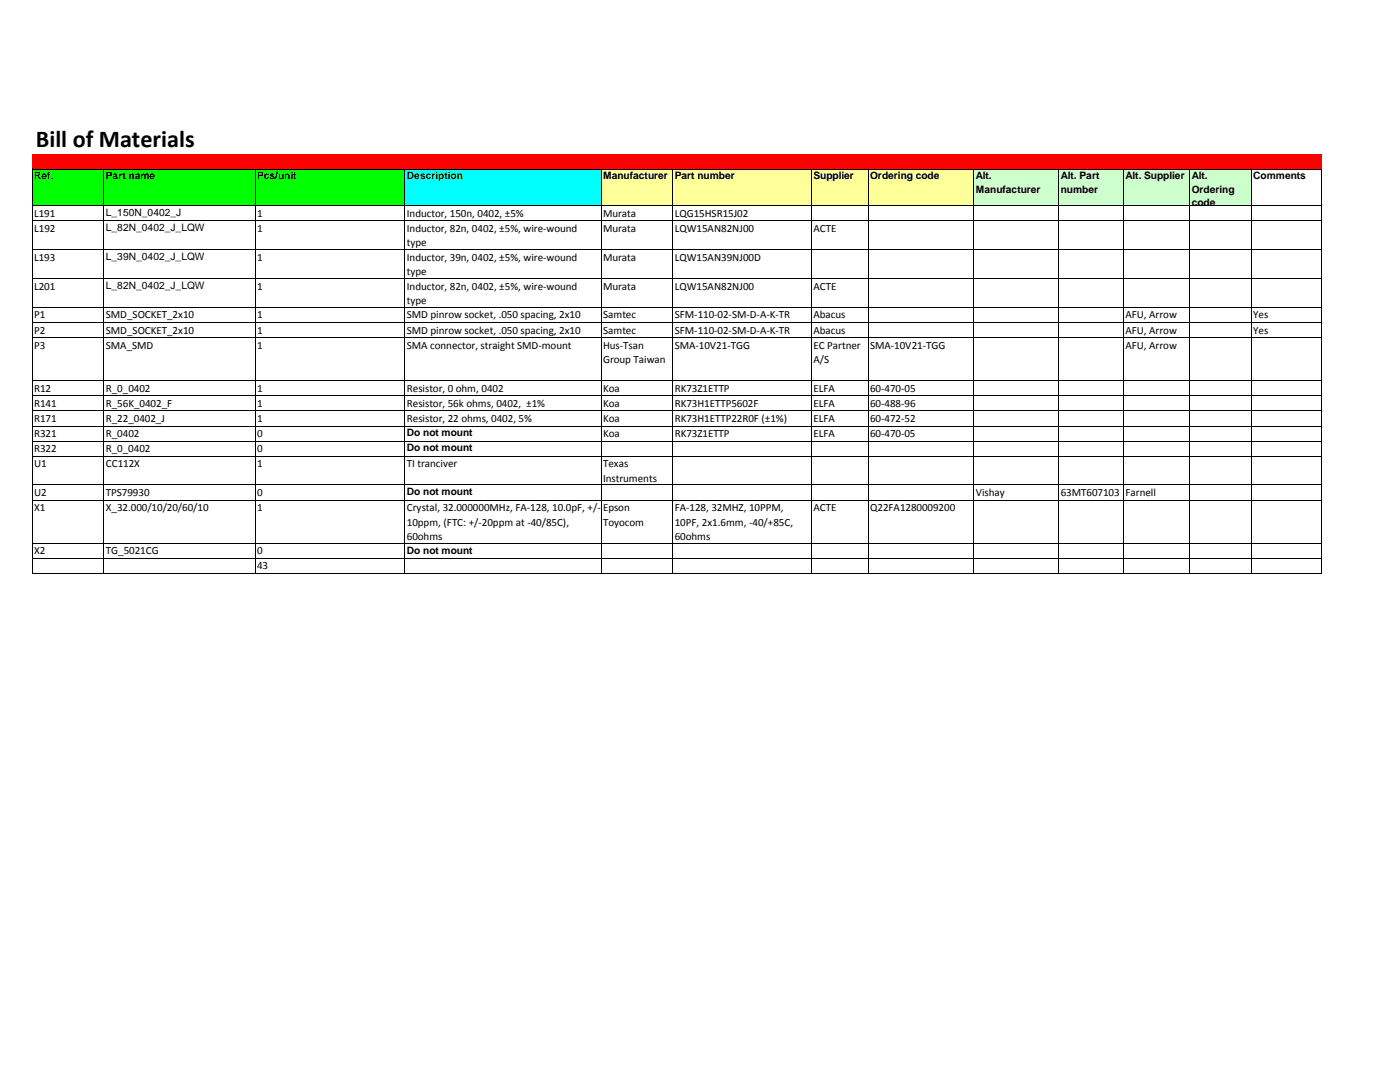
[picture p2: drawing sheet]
<svg xmlns="http://www.w3.org/2000/svg" width="279mm" height="216mm" viewBox="0 0 279 216" stroke-linecap="round" stroke-linejoin="round" font-family="sans-serif">
<defs><g id="words">
<text font-size="4.8" x="7.2" y="29.4">Bill of Materials</text>
<g font-size="2.2">
<text x="6.8" y="43.3">L191</text>
<text x="6.8" y="46.3">L192</text>
<text x="51.3" y="43.3">1</text>
<text x="51.3" y="46.3">1</text>
<text x="81.2" y="43.3">Inductor, 150n, 0402, ±5%</text>
<text x="81.2" y="46.3">Inductor, 82n, 0402, ±5%, wire‐wound</text>
<text x="120.4" y="46.3">Murata</text>
<text x="120.4" y="43.3">Murata</text>
<text x="134.7" y="43.3">LQG15HSR15J02</text>
<text x="134.7" y="46.3">LQW15AN82NJ00</text>
<text x="162.4" y="46.3">ACTE</text>
<text x="6.8" y="52">L193</text>
<text x="51.3" y="52">1</text>
<text x="81.2" y="49.1">type</text>
<text x="81.2" y="52">Inductor, 39n, 0402, ±5%, wire‐wound</text>
<text x="120.4" y="52">Murata</text>
<text x="134.7" y="52">LQW15AN39NJ00D</text>
<text x="6.8" y="57.8">L201</text>
<text x="51.3" y="57.8">1</text>
<text x="81.2" y="54.9">type</text>
<text x="81.2" y="57.8">Inductor, 82n, 0402, ±5%, wire‐wound</text>
<text x="120.4" y="57.8">Murata</text>
<text x="134.7" y="57.8">LQW15AN82NJ00</text>
<text x="162.4" y="57.8">ACTE</text>
<text x="6.8" y="63.5">P1</text>
<text x="21.1" y="63.5">SMD_SOCKET_2x10</text>
<text x="51.3" y="63.5">1</text>
<text x="81.2" y="63.5">SMD pinrow socket, .050 spacing, 2x10</text>
<text x="81.2" y="60.7">type</text>
<text x="120.4" y="63.5">Samtec</text>
<text x="134.7" y="63.5">SFM‐110‐02‐SM‐D‐A‐K‐TR</text>
<text x="162.4" y="63.5">Abacus</text>
<text x="224.6" y="63.5">AFU, Arrow</text>
<text x="250.1" y="63.5">Yes</text>
<text x="6.8" y="66.5">P2</text>
<text x="6.8" y="69.6">P3</text>
<text x="21.1" y="66.5">SMD_SOCKET_2x10</text>
<text x="21.1" y="69.6">SMA_SMD</text>
<text x="51.3" y="66.5">1</text>
<text x="51.3" y="69.6">1</text>
<text x="81.2" y="66.5">SMD pinrow socket, .050 spacing, 2x10</text>
<text x="81.2" y="69.6">SMA connector, straight SMD‐mount</text>
<text x="120.4" y="69.6">Hus‐Tsan</text>
<text x="120.4" y="66.5">Samtec</text>
<text x="134.7" y="69.6">SMA‐10V21‐TGG</text>
<text x="134.7" y="66.5">SFM‐110‐02‐SM‐D‐A‐K‐TR</text>
<text x="162.3" y="69.6">EC Partner</text>
<text x="162.4" y="66.5">Abacus</text>
<text x="173.7" y="69.6">SMA‐10V21‐TGG</text>
<text x="224.6" y="66.5">AFU, Arrow</text>
<text x="224.6" y="69.6">AFU, Arrow</text>
<text x="250.1" y="66.5">Yes</text>
<text x="120.4" y="72.4">Group Taiwan</text>
<text x="162.3" y="72.4">A/S</text>
<text x="6.8" y="78.2">R12</text>
<text x="6.8" y="81.2">R141</text>
<text x="21.1" y="78.2">R_0_0402</text>
<text x="21.1" y="81.2">R_56K_0402_F</text>
<text x="51.3" y="78.2">1</text>
<text x="51.3" y="81.2">1</text>
<text x="81.2" y="78.2">Resistor, 0 ohm, 0402</text>
<text x="81.2" y="81.2">Resistor, 56k ohms, 0402, ±1%</text>
<text x="120.4" y="81.2">Koa</text>
<text x="120.4" y="78.2">Koa</text>
<text x="134.7" y="81.2">RK73H1ETTP5602F</text>
<text x="134.7" y="78.2">RK73Z1ETTP</text>
<text x="162.3" y="81.2">ELFA</text>
<text x="162.4" y="78.2">ELFA</text>
<text x="173.7" y="81.2">60‐488‐96</text>
<text x="173.7" y="78.2">60‐470‐05</text>
<text x="6.8" y="84.2">R171</text>
<text x="6.8" y="87.2">R321</text>
<text x="21.1" y="84.2">R_22_0402_J</text>
<text x="21.1" y="87.2">R_0402</text>
<text x="51.3" y="87.2">0</text>
<text x="51.3" y="84.2">1</text>
<text x="81.2" y="84.2">Resistor, 22 ohms, 0402, 5%</text>
<text x="120.4" y="87.2">Koa</text>
<text x="120.4" y="84.2">Koa</text>
<text x="134.7" y="87.2">RK73Z1ETTP</text>
<text x="134.7" y="84.2">RK73H1ETTP22R0F (±1%)</text>
<text x="162.3" y="87.2">ELFA</text>
<text x="162.3" y="84.2">ELFA</text>
<text x="173.6" y="87.2">60‐470‐05</text>
<text x="173.7" y="84.2">60‐472‐52</text>
<text x="6.8" y="93.2">U1</text>
<text x="6.8" y="90.2">R322</text>
<text x="21.1" y="93.2">CC112X</text>
<text x="21.1" y="90.2">R_0_0402</text>
<text x="51.3" y="93.2">1</text>
<text x="51.3" y="90.2">0</text>
<text x="81.2" y="93.2">TI tranciver</text>
<text x="120.4" y="93.2">Texas</text>
<text x="6.8" y="99">U2</text>
<text x="6.8" y="102">X1</text>
<text x="21.1" y="99">TPS79930</text>
<text x="21.1" y="102">X_32.000/10/20/60/10</text>
<text x="51.3" y="99">0</text>
<text x="51.3" y="102">1</text>
<text x="81.2" y="102">Crystal, 32.000000MHz, FA‐128, 10.0pF, +/‐</text>
<text x="120.4" y="96.1">Instruments</text>
<text x="120.4" y="102">Epson</text>
<text x="134.7" y="102">FA‐128, 32MHZ, 10PPM,</text>
<text x="162.3" y="102">ACTE</text>
<text x="173.7" y="102">Q22FA1280009200</text>
<text x="194.7" y="99">Vishay</text>
<text x="211.7" y="99">63MT607103 Farnell</text>
<text x="81.2" y="104.9">10ppm, (FTC: +/‐20ppm at ‐40/85C),</text>
<text x="81.2" y="107.7">60ohms</text>
<text x="120.4" y="104.9">Toyocom</text>
<text x="134.7" y="104.9">10PF, 2x1.6mm, ‐40/+85C,</text>
<text x="134.7" y="107.7">60ohms</text>
<text x="6.8" y="110.6">X2</text>
<text x="21.1" y="110.6">TG_5021CG</text>
<text x="51.3" y="113.6">43</text>
<text x="51.3" y="110.6">0</text>
</g>
<g font-size="2">
<text x="6.8" y="35.8">Ref.</text>
<text x="21.1" y="35.8">Part name</text>
<text x="51.3" y="35.8">Pcs/unit</text>
<text x="81.2" y="35.8">Description</text>
<text x="120.4" y="35.8">Manufacturer Part number</text>
<text x="162.3" y="35.8">Supplier</text>
<text x="173.7" y="35.8">Ordering code</text>
<text x="194.7" y="35.8">Alt.</text>
<text x="211.7" y="35.8">Alt. Part</text>
<text x="224.6" y="35.8">Alt. Supplier Alt.</text>
<text x="250.1" y="35.8">Comments</text>
<text x="194.7" y="38.4">Manufacturer</text>
<text x="211.7" y="38.4">number</text>
<text x="237.8" y="41.1">code</text>
<text x="237.8" y="38.4">Ordering</text>
<text x="21.1" y="43.1">L_150N_0402_J</text>
<text x="21.1" y="46.1">L_82N_0402_J_LQW</text>
<text x="21.1" y="51.9">L_39N_0402_J_LQW</text>
<text x="21.1" y="57.7">L_82N_0402_J_LQW</text>
<text x="81.2" y="87.1">Do not mount</text>
<text x="81.2" y="90.1">Do not mount</text>
<text x="81.2" y="98.8">Do not mount</text>
<text x="81.2" y="110.5">Do not mount</text>
</g>
</g></defs>
<path d="M6.5 30.7h257.3v3.1h-257.3z" fill="#f00"/>
<path d="M6.5 33.7h74.4v7.4h-74.4z" fill="#0f0"/>
<path d="M80.8 33.7h39.2v7.4h-39.2z" fill="#0ff"/>
<path d="M120 33.7h74.4v7.4h-74.4z" fill="#ffff9a"/>
<path d="M194.4 33.7h55.4v7.4h-55.4z" fill="#cfc"/>
<g fill="none" stroke="#000" stroke-width=".2">
<path d="M6.4 33.7v80.8M6.5 33.7h257.3M20.7 33.8v80.7M50.9 33.8v80.7M80.8 33.8v80.7M120 33.8v80.7M134.3 33.8v80.7M162 33.8v80.7M173.3 33.8v80.7M194.4 33.8v80.7M211.3 33.8v80.7M224.2 33.8v80.7"/>
<path d="M237.4 33.8v80.7M249.7 33.8v80.7M263.7 33.8v80.7M6.5 41.1h257.3M6.5 44.1h257.3M6.5 49.8h257.3M6.5 55.6h257.3M6.5 61.3h257.3M6.5 64.3h257.3M6.5 67.4h257.3M6.5 76h257.3M6.5 79h257.3"/>
<path d="M6.5 82h257.3M6.5 85h257.3M6.5 88h257.3M6.5 91h257.3M6.5 96.8h257.3M6.5 99.8h257.3M6.5 108.4h257.3M6.5 111.4h257.3M6.5 114.4h257.3"/>
</g>
<use href="#words"/>
</svg>
